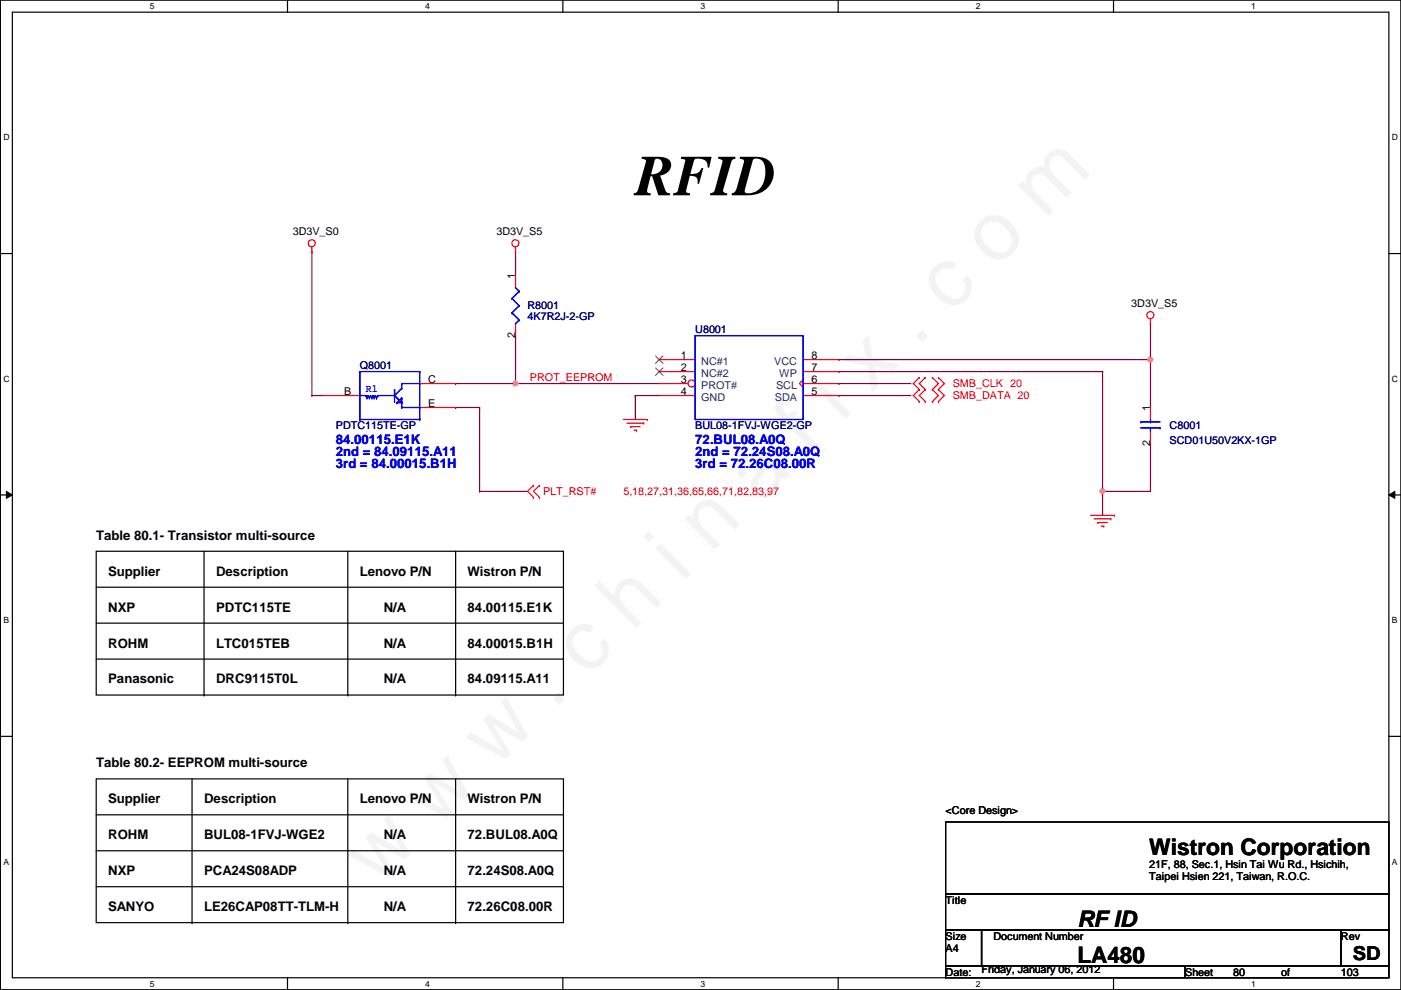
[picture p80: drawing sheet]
<svg xmlns="http://www.w3.org/2000/svg" width="297mm" height="210mm" viewBox="0 0 297 210" stroke-linecap="round" stroke-linejoin="round" font-family="sans-serif">
<defs><g id="words">
<text font-size="17.6" fill="#f0f" x="80.1" y="188" transform="rotate(-45 80.1 188)">w w w . c h i n a f i x . c o m</text>
<text font-size="12.2" x="134.7" y="41.4">RFID</text>
<g font-size="4.8">
<text x="243.7" y="181.3">Wistron Corporation</text>
<text x="228.4" y="196.5">RF ID</text>
<text x="228.4" y="204.2">LA480</text>
</g>
<text font-size="4.1" x="286.8" y="203.5">SD</text>
<g font-size="2.8" fill="#00f">
<text x="71.2" y="94.1">84.00115.E1K</text>
<text x="147.4" y="94.1">72.BUL08.A0Q</text>
<text x="71.2" y="99.2">3rd = 84.00015.B1H</text>
<text x="71.2" y="96.6">2nd = 84.09115.A11</text>
<text x="147.4" y="99.2">3rd = 72.26C08.00R</text>
<text x="147.4" y="96.6">2nd = 72.24S08.A0Q</text>
</g>
<g font-size="2.8">
<text x="20.4" y="114.4">Table 80.1- Transistor multi-source</text>
<text x="22.9" y="122">Supplier</text>
<text x="45.8" y="122">Description</text>
<text x="76.3" y="122">Lenovo P/N</text>
<text x="99.1" y="122">Wistron P/N</text>
<text x="22.9" y="129.7">NXP</text>
<text x="45.8" y="129.7">PDTC115TE</text>
<text x="81.4" y="129.7">N/A</text>
<text x="99.1" y="129.7">84.00115.E1K</text>
<text x="22.9" y="137.3">ROHM</text>
<text x="45.8" y="137.3">LTC015TEB</text>
<text x="81.4" y="137.3">N/A</text>
<text x="99.1" y="137.3">84.00015.B1H</text>
<text x="22.9" y="144.9">Panasonic</text>
<text x="45.8" y="144.9">DRC9115T0L</text>
<text x="81.4" y="144.9">N/A</text>
<text x="99.1" y="144.9">84.09115.A11</text>
<text x="20.4" y="162.7">Table 80.2- EEPROM multi-source</text>
<text x="22.9" y="170.3">Supplier</text>
<text x="43.3" y="170.3">Description</text>
<text x="76.3" y="170.3">Lenovo P/N</text>
<text x="99.1" y="170.3">Wistron P/N</text>
<text x="22.9" y="177.9">ROHM</text>
<text x="43.3" y="177.9">BUL08-1FVJ-WGE2</text>
<text x="81.4" y="177.9">N/A</text>
<text x="99.1" y="177.9">72.BUL08.A0Q</text>
<text x="22.9" y="185.5">NXP</text>
<text x="43.3" y="185.5">PCA24S08ADP</text>
<text x="81.4" y="185.5">N/A</text>
<text x="99.1" y="185.5">72.24S08.A0Q</text>
<text x="22.9" y="193.2">SANYO</text>
<text x="43.3" y="193.2">LE26CAP08TT-TLM-H</text>
<text x="81.4" y="193.2">N/A</text>
<text x="99.1" y="193.2">72.26C08.00R</text>
</g>
<g font-size="2.3">
<text x="62.1" y="49.9">3D3V_S0</text>
<text x="105.2" y="49.9">3D3V_S5</text>
<text x="109.3" y="59.2" transform="rotate(-90 109.3 59.2)">1</text>
<text x="239.9" y="65.1">3D3V_S5</text>
<text x="109.3" y="71.7" transform="rotate(-90 109.3 71.7)">2</text>
<text x="144.4" y="76.2">1</text>
<text x="172" y="76.2">8</text>
<text x="73" y="83.8">B</text>
<text x="90.8" y="81.3">C</text>
<text x="144.4" y="78.7">2</text>
<text x="144.4" y="81.3">3</text>
<text x="144.4" y="83.8">4</text>
<text x="172" y="83.8">5</text>
<text x="172" y="81.3">6</text>
<text x="172" y="78.7">7</text>
<text x="90.8" y="86.4">E</text>
<text x="243.9" y="87.2" transform="rotate(-90 243.9 87.2)">1</text>
<text x="243.9" y="94.5" transform="rotate(-90 243.9 94.5)">2</text>
<text x="200.5" y="172.6">&lt;Core Design&gt;</text>
<text x="243.7" y="184">21F, 88, Sec.1, Hsin Tai Wu Rd., Hsichih,</text>
<text x="200.5" y="191.6">Title</text>
<text x="243.7" y="186.6">Taipei Hsien 221, Taiwan, R.O.C.</text>
<text x="200.5" y="199.2">Size</text>
<text x="200.5" y="201.8">A4</text>
<text x="210.6" y="199.2">Document Number</text>
<text x="284.3" y="199.2">Rev</text>
<text x="200.5" y="206.8">Date:</text>
<text x="208.1" y="206.3">Friday, January 06, 2012</text>
<text x="251.3" y="206.8">Sheet</text>
<text x="261.4" y="206.8">80</text>
<text x="271.6" y="206.8">of</text>
<text x="284.3" y="206.8">103</text>
</g>
<g font-size="2.3" fill="#000080">
<text x="111.8" y="65.6">R8001</text>
<text x="111.8" y="67.9">4K7R2J-2-GP</text>
<text x="147.4" y="70.7">U8001</text>
<text x="76.3" y="78.3">Q8001</text>
<text x="71.2" y="91">PDTC115TE-GP</text>
<text x="147.4" y="91">BUL08-1FVJ-WGE2-GP</text>
<text x="248" y="91">C8001</text>
<text x="248" y="94.1">SCD01U50V2KX-1GP</text>
</g>
<g font-size="2.3" fill="#004080">
<text x="148.7" y="77.3">NC#1</text>
<text x="164.2" y="77.3">VCC</text>
<text x="148.7" y="79.8">NC#2</text>
<text x="148.7" y="82.4">PROT#</text>
<text x="164.5" y="82.4">SCL</text>
<text x="165.2" y="79.8">WP</text>
<text x="148.7" y="84.9">GND</text>
<text x="164.3" y="84.9">SDA</text>
</g>
<text font-size="2.3" fill="#00f" x="77.6" y="83.2">R1</text>
<g font-size="2.3" fill="#f00">
<text x="112.3" y="80.8">PROT_EEPROM</text>
<text x="202" y="82.1">SMB_CLK 20</text>
<text x="202" y="84.7">SMB_DATA 20</text>
<text x="115.1" y="105">PLT_RST#</text>
<text x="132.2" y="105">5,18,27,31,36,65,66,71,82,83,97</text>
</g>
<g font-size="1.8">
<text x="31.8" y="1.9">5</text>
<text x="90.1" y="1.9">4</text>
<text x="148.5" y="1.9">3</text>
<text x="206.9" y="1.9">2</text>
<text x="265.3" y="1.9">1</text>
<text x=".7" y="29.8">D</text>
<text x="295.1" y="29.8">D</text>
<text x=".7" y="80.9">C</text>
<text x="295.1" y="80.9">C</text>
<text x=".7" y="132.1">B</text>
<text x="295.1" y="132.1">B</text>
<text x=".7" y="183.3">A</text>
<text x="295.1" y="183.3">A</text>
<text x="31.8" y="209.2">5</text>
<text x="90.1" y="209.2">4</text>
<text x="148.5" y="209.2">3</text>
<text x="206.9" y="209.2">2</text>
<text x="265.3" y="209.2">1</text>
</g>
</g></defs>
<path d="M.1 0h296.9v209.8h-296.9zM2.6 2.6h291.9v204.7h-291.9z" fill="none" stroke="#000" stroke-width=".25"/>
<g fill="#fff">
<path d="M31.8 .3h1v2h-1z"/>
<path d="M31.8 207.6h1v1.9h-1z"/>
</g>
<path d="M61 0v2.6M61 207.3v2.5" fill="none" stroke="#000" stroke-width=".25"/>
<g fill="#fff">
<path d="M90.1 .3h1v2h-1z"/>
<path d="M90.1 207.6h1v1.9h-1z"/>
</g>
<path d="M119.3 0v2.6M119.3 207.3v2.5" fill="none" stroke="#000" stroke-width=".25"/>
<g fill="#fff">
<path d="M148.5 .3h1v2h-1z"/>
<path d="M148.5 207.6h1v1.9h-1z"/>
</g>
<path d="M177.7 0v2.6M177.7 207.3v2.5" fill="none" stroke="#000" stroke-width=".25"/>
<g fill="#fff">
<path d="M206.9 .3h1v2h-1z"/>
<path d="M206.9 207.6h1v1.9h-1z"/>
</g>
<path d="M236.1 0v2.6M236.1 207.3v2.5" fill="none" stroke="#000" stroke-width=".25"/>
<g fill="#fff">
<path d="M265.3 .3h.9v2h-.9z"/>
<path d="M265.3 207.6h.9v1.9h-.9z"/>
<path d="M.7 28.2h1.3v1.9h-1.3z"/>
<path d="M295.1 28.2h1.3v1.9h-1.3z"/>
<path d="M.7 79.3h1.3v2h-1.3z"/>
<path d="M295.1 79.3h1.3v2h-1.3z"/>
</g>
<path d="M.1 53.8h2.5M294.5 53.8h2.5" fill="none" stroke="#000" stroke-width=".25"/>
<g fill="#fff">
<path d="M.7 130.5h1.2v2h-1.2z"/>
<path d="M295.1 130.5h1.2v2h-1.2z"/>
</g>
<path d="M.1 104.9h2.5M294.5 104.9h2.5" fill="none" stroke="#000" stroke-width=".25"/>
<path d="M1.4 104.2l1.2 .7-1.2 .8zM294.5 104.9l1.2-.7v1.5z" fill="#000"/>
<path d="M1.4 104.2l1.2 .7-1.2 .8zM294.5 104.9l1.2-.7v1.5z" fill="none" stroke="#000" stroke-width=".21"/>
<g fill="#fff">
<path d="M.7 181.7h1.2v2h-1.2z"/>
<path d="M295.1 181.7h1.2v2h-1.2z"/>
</g>
<path d="M.1 156.1h2.5M294.5 156.1h2.5" fill="none" stroke="#000" stroke-width=".25"/>
<path d="M177.9 76.2h66M243.9 76.2h.1M243.9 76.2v10.2M233.8 104.2h10.1" fill="none" stroke="#800040" stroke-width=".25"/>
<circle cx="243.9" cy="76.2" r=".49" fill="#f0f"/>
<circle cx="243.9" cy="76.2" r=".49" fill="none" stroke="#f0f" stroke-width=".25"/>
<path d="M66.1 53.4h.1M66.1 53.4v30.5M177.9 78.8h55.9M243.9 68.6h.1M243.9 68.6v7.6M66.1 83.9h.1M66.1 83.9h2.6M109.3 81.3h30.5M243.9 94h.1M243.9 94v10.2" fill="none" stroke="#800040" stroke-width=".25"/>
<g fill="none" stroke="#f00" stroke-width=".25">
<path d="M66.1 53.4h.1M66.1 52.4v1M243.9 68.6h.1M243.9 67.6v1M243.9 86.4v2.5M243.9 91.5v2.5"/>
<circle cx="66.1" cy="51.6" r=".75"/>
<circle cx="243.9" cy="66.8" r=".75"/>
</g>
<g fill="none" stroke="#000" stroke-width=".25">
<path d="M20.4 116.9h99.1v30.5h-99.1zM43.3 116.9v30.5M73.7 116.9v30.5M96.6 116.9v30.5M20.4 132.1h99.1M20.4 139.7h99.1M20.4 124.5h99.1M43.3 147.4h.1M20.4 165.1h99.1v30.5h-99.1zM20.4 172.8h99.1M40.7 165.1v30.5M73.7 165.1v30.5"/>
<path d="M96.6 165.1v30.5M200.5 174.3h94v15.2h-94zM20.4 180.4h99.1M20.4 188h99.1M40.7 195.6h.1M73.7 195.6h.1M96.6 195.6h.1M200.5 189.5h94v7.6h-94zM200.5 197.1h7.6v7.7h-7.6zM208.1 197.1h76.2v7.7h-76.2zM284.3 197.1h10.2v7.7h-10.2zM200.5 204.8h50.8v2.5h-50.8z"/>
<path d="M251.3 204.8h43.2v2.5h-43.2z"/>
</g>
<path d="M241.9 89.5h.1M241.9 89.5h4.1M241.9 90.7h4.1M243.9 89.5h.1M243.9 90.7h.1M243.9 88.9v.6M243.9 90.7v.8M246 90.7h.1" fill="none" stroke="#00f" stroke-width=".25"/>
<circle cx="243.9" cy="76.2" r=".49" fill="#f0f"/>
<circle cx="243.9" cy="76.2" r=".49" fill="none" stroke="#f0f" stroke-width=".25"/>
<use href="#words"/>
</svg>
